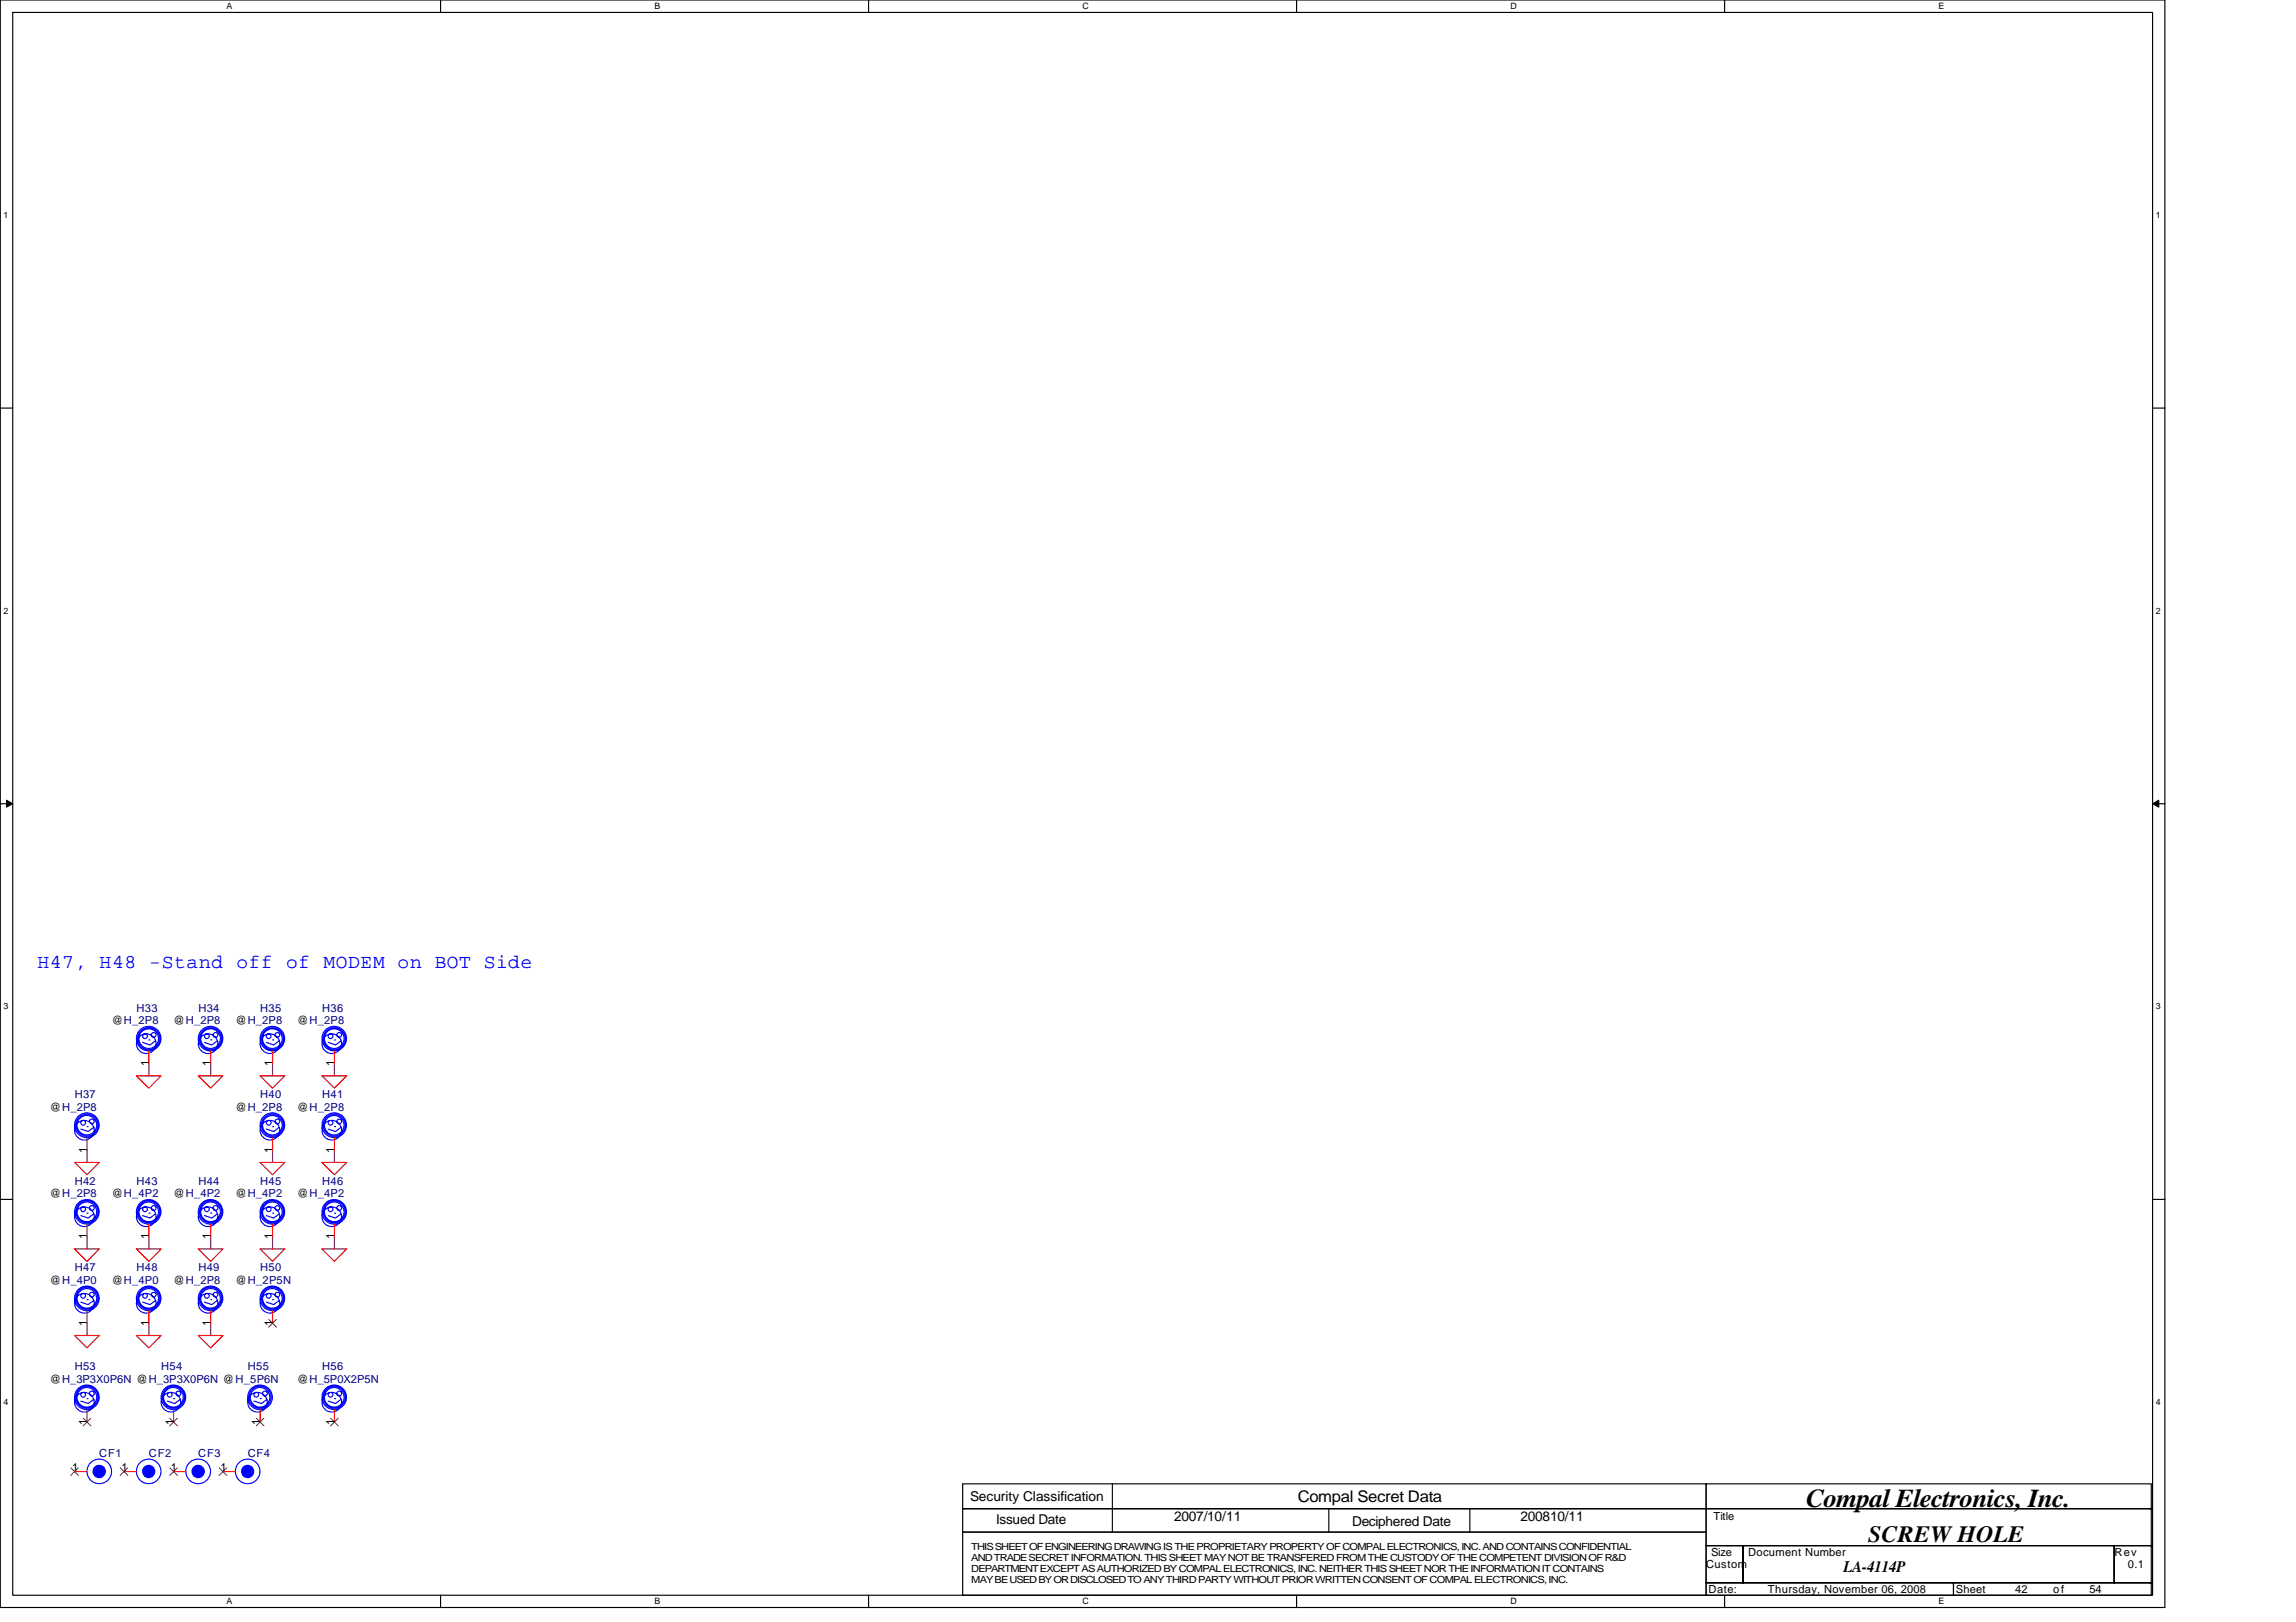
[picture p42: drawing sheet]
<svg xmlns="http://www.w3.org/2000/svg" width="297mm" height="210mm" viewBox="0 0 297 210" stroke-linecap="round" stroke-linejoin="round" font-family="sans-serif">
<defs><g id="words">
<text font-size="3.3" x="233.7" y="195.1">Compal Electronics, Inc.</text>
<text font-size="3" x="241.7" y="199.6">SCREW HOLE</text>
<text font-size="2.5" fill="#00f" x="4.8" y="125.3">H47, H48 -Stand off of MODEM on BOT Side</text>
<g font-size="2.1">
<text x="167.9" y="194.4">Compal Secret Data</text>
<text x="238.5" y="203.5">LA-4114P</text>
</g>
<g font-size="1.8">
<text x="125.5" y="194.2">Security Classification</text>
<text x="128.9" y="197.3">Issued Date</text>
<text x="151.9" y="196.8">2007/10/11</text>
<text x="174.9" y="197.4">Deciphered Date</text>
<text x="196.7" y="196.8">200810/11</text>
</g>
<g font-size="1.4" fill="#000080">
<text x="17.7" y="130.9">H33</text>
<text x="25.7" y="130.9">H34</text>
<text x="33.7" y="130.9">H35</text>
<text x="41.7" y="130.9">H36</text>
<text x="9.7" y="142.1">H37</text>
<text x="33.7" y="142.1">H40</text>
<text x="41.7" y="142.1">H41</text>
<text x="9.7" y="153.3">H42</text>
<text x="17.7" y="153.3">H43</text>
<text x="25.7" y="153.3">H44</text>
<text x="33.7" y="153.3">H45</text>
<text x="41.7" y="153.3">H46</text>
<text x="9.7" y="164.5">H47</text>
<text x="17.7" y="164.5">H48</text>
<text x="25.7" y="164.5">H49</text>
<text x="33.7" y="164.5">H50</text>
<text x="9.7" y="177.3">H53</text>
<text x="20.9" y="177.3">H54</text>
<text x="32.1" y="177.3">H55</text>
<text x="41.7" y="177.3">H56</text>
<text x="12.8" y="188.5">CF1</text>
<text x="19.3" y="188.5">CF2</text>
<text x="25.7" y="188.5">CF3</text>
<text x="32" y="188.5">CF4</text>
</g>
<g font-size="1.4">
<text x="14.5" y="132.5">@H_2P8</text>
<text x="19.2" y="137.9" transform="rotate(-90 19.2 137.9)">1</text>
<text x="22.5" y="132.5">@H_2P8</text>
<text x="27.2" y="137.9" transform="rotate(-90 27.2 137.9)">1</text>
<text x="30.5" y="132.5">@H_2P8</text>
<text x="35.2" y="137.9" transform="rotate(-90 35.2 137.9)">1</text>
<text x="38.5" y="132.5">@H_2P8</text>
<text x="43.2" y="137.9" transform="rotate(-90 43.2 137.9)">1</text>
<text x="6.5" y="143.7">@H_2P8</text>
<text x="30.5" y="143.7">@H_2P8</text>
<text x="38.5" y="143.7">@H_2P8</text>
<text x="11.2" y="149.2" transform="rotate(-90 11.2 149.2)">1</text>
<text x="35.2" y="149.2" transform="rotate(-90 35.2 149.2)">1</text>
<text x="43.2" y="149.2" transform="rotate(-90 43.2 149.2)">1</text>
<text x="6.5" y="154.9">@H_2P8</text>
<text x="14.5" y="154.9">@H_4P2</text>
<text x="22.5" y="154.9">@H_4P2</text>
<text x="30.5" y="154.9">@H_4P2</text>
<text x="38.5" y="154.9">@H_4P2</text>
<text x="11.2" y="160.4" transform="rotate(-90 11.2 160.4)">1</text>
<text x="19.2" y="160.4" transform="rotate(-90 19.2 160.4)">1</text>
<text x="27.2" y="160.4" transform="rotate(-90 27.2 160.4)">1</text>
<text x="35.2" y="160.4" transform="rotate(-90 35.2 160.4)">1</text>
<text x="43.2" y="160.4" transform="rotate(-90 43.2 160.4)">1</text>
<text x="6.5" y="166.1">@H_4P0</text>
<text x="14.5" y="166.1">@H_4P0</text>
<text x="22.5" y="166.1">@H_2P8</text>
<text x="30.5" y="166.1">@H_2P5N</text>
<text x="11.2" y="171.6" transform="rotate(-90 11.2 171.6)">1</text>
<text x="19.2" y="171.6" transform="rotate(-90 19.2 171.6)">1</text>
<text x="27.2" y="171.6" transform="rotate(-90 27.2 171.6)">1</text>
<text x="35.2" y="171.6" transform="rotate(-90 35.2 171.6)">1</text>
<text x="6.5" y="178.9">@H_3P3X0P6N @H_3P3X0P6N @H_5P6N</text>
<text x="38.5" y="178.9">@H_5P0X2P5N</text>
<text x="11.2" y="184.4" transform="rotate(-90 11.2 184.4)">1</text>
<text x="22.4" y="184.4" transform="rotate(-90 22.4 184.4)">1</text>
<text x="33.6" y="184.4" transform="rotate(-90 33.6 184.4)">1</text>
<text x="43.2" y="184.4" transform="rotate(-90 43.2 184.4)">1</text>
<text x="9.3" y="190.4">1</text>
<text x="15.7" y="190.4">1</text>
<text x="22.1" y="190.4">1</text>
<text x="28.5" y="190.4">1</text>
<text x="221.7" y="196.7">Title</text>
<text x="220.7" y="202.9">Custom</text>
<text x="221.4" y="201.3">Size</text>
<text x="226.2" y="201.3">Document Number</text>
<text x="273.6" y="201.3">Rev</text>
<text x="275.3" y="202.9">0.1</text>
<text x="221" y="206.1">Date:</text>
<text x="228.7" y="206.1">Thursday, November 06, 2008</text>
<text x="253" y="206.1">Sheet</text>
<text x="260.7" y="206.1">42</text>
<text x="265.6" y="206.1">of</text>
<text x="270.3" y="206.1">54</text>
</g>
<g font-size="1.3">
<text x="125.7" y="200.5">THIS SHEET OF ENGINEERING DRAWING IS THE PROPRIETARY PROPERTY OF COMPAL ELECTRONICS, INC. AND CONTAINS CONFIDENTIAL</text>
<text x="125.7" y="202">AND TRADE SECRET INFORMATION. THIS SHEET MAY NOT BE TRANSFERED FROM THE CUSTODY OF THE COMPETENT DIVISION OF R&amp;D</text>
<text x="125.7" y="203.5">DEPARTMENT EXCEPT AS AUTHORIZED BY COMPAL ELECTRONICS, INC. NEITHER THIS SHEET NOR THE INFORMATION IT CONTAINS</text>
<text x="125.7" y="204.9">MAY BE USED BY OR DISCLOSED TO ANY THIRD PARTY WITHOUT PRIOR WRITTEN CONSENT OF COMPAL ELECTRONICS, INC.</text>
</g>
<g font-size="1.1">
<text x="29.3" y="1.2">A</text>
<text x="84.7" y="1.2">B</text>
<text x="140" y="1.2">C</text>
<text x="195.4" y="1.2">D</text>
<text x="250.8" y="1.2">E</text>
<text x=".4" y="28.2">1</text>
<text x="278.9" y="28.2">1</text>
<text x=".4" y="79.4">2</text>
<text x="278.9" y="79.4">2</text>
<text x=".4" y="130.6">3</text>
<text x="278.9" y="130.6">3</text>
<text x=".4" y="181.8">4</text>
<text x="278.9" y="181.8">4</text>
<text x="29.3" y="207.6">A</text>
<text x="84.7" y="207.6">B</text>
<text x="140" y="207.6">C</text>
<text x="195.4" y="207.6">D</text>
<text x="250.8" y="207.6">E</text>
</g>
</g></defs>
<path d="M0 0h280.1v208h-280.1zM1.6 1.6h276.9v204.8h-276.9z" fill="none" stroke="#000" stroke-width=".15"/>
<g fill="#fff">
<path d="M29.3 .2h.8v1.2h-.8z"/>
<path d="M29.3 206.6h.8v1.3h-.8z"/>
</g>
<path d="M57 0v1.6M57 206.4v1.6" fill="none" stroke="#000" stroke-width=".15"/>
<g fill="#fff">
<path d="M84.7 .2h.7v1.2h-.7z"/>
<path d="M84.7 206.6h.7v1.3h-.7z"/>
</g>
<path d="M112.4 0v1.6M112.4 206.4v1.6" fill="none" stroke="#000" stroke-width=".15"/>
<g fill="#fff">
<path d="M140 .2h.8v1.2h-.8z"/>
<path d="M140 206.6h.8v1.3h-.8z"/>
</g>
<path d="M167.7 0v1.6M167.7 206.4v1.6" fill="none" stroke="#000" stroke-width=".15"/>
<g fill="#fff">
<path d="M195.4 .2h.8v1.2h-.8z"/>
<path d="M195.4 206.6h.8v1.3h-.8z"/>
</g>
<path d="M223.1 0v1.6M223.1 206.4v1.6" fill="none" stroke="#000" stroke-width=".15"/>
<g fill="#fff">
<path d="M250.8 .2h.7v1.2h-.7z"/>
<path d="M250.8 206.6h.7v1.3h-.7z"/>
<path d="M.4 27.2h.7v1.3h-.7z"/>
<path d="M278.9 27.2h.6v1.3h-.6z"/>
<path d="M.4 78.4h.7v1.3h-.7z"/>
<path d="M278.9 78.4h.6v1.3h-.6z"/>
</g>
<path d="M0 52.8h1.6M278.5 52.8h1.6" fill="none" stroke="#000" stroke-width=".15"/>
<g fill="#fff">
<path d="M.4 129.6h.7v1.3h-.7z"/>
<path d="M278.9 129.6h.6v1.3h-.6z"/>
</g>
<path d="M0 104h1.6M278.5 104h1.6" fill="none" stroke="#000" stroke-width=".15"/>
<path d="M.8 103.5l.8 .5-.8 .5zM278.5 104l.8-.5v1z" fill="#000" stroke="#000" stroke-width=".13"/>
<g fill="#fff">
<path d="M.4 180.8h.7v1.3h-.7z"/>
<path d="M278.9 180.8h.6v1.3h-.6z"/>
</g>
<g fill="none" stroke="#000" stroke-width=".15">
<path d="M0 155.2h1.6M278.5 155.2h1.6M124.5 192h96.2v3.2h-96.2zM124.5 195.2h96.2v3.1h-96.2zM124.5 198.3h96.2v8.1h-96.2zM143.9 192v6.3M171.9 195.2v3.1M190.2 195.2v3.1M220.7 192h57.6v3.2h-57.6zM220.7 195.2h57.6v4.8h-57.6zM220.7 200h4.8v4.8h-4.8zM220.7 204.8h32v1.6h-32z"/>
<path d="M225.5 200h48v4.8h-48zM252.7 204.8h25.6v1.6h-25.6zM273.5 200h4.8v4.8h-4.8z"/>
</g>
<g fill="none" stroke="#800040" stroke-width=".15">
<path d="M19.3 137.6v1.6M27.3 137.6v1.6M35.3 137.6v1.6M43.3 137.6v1.6M11.3 148.8v1.6M35.3 148.8v1.6M43.3 148.8v1.6M11.3 160v1.6M11.3 171.2v1.6M19.3 160v1.6M19.3 171.2v1.6M27.3 160v1.6"/>
<path d="M27.3 171.2v1.6M35.3 160v1.6M43.3 160v1.6"/>
</g>
<g fill="none" stroke="#f00" stroke-width=".15">
<path d="M17.6 139.2h3.2l-1.5 1.6zM19.3 136v1.6M25.7 139.2h3.1l-1.5 1.6zM27.3 136v1.6M33.7 139.2h3.1l-1.5 1.6zM35.3 136v1.6M41.7 139.2h3.1l-1.5 1.6zM43.3 136v1.6M9.6 150.4h3.2l-1.5 1.6zM11.3 147.2v1.6M11.3 158.4v1.6M19.3 158.4v1.6"/>
<path d="M27.3 158.4v1.6M33.7 150.4h3.1l-1.5 1.6zM35.3 147.2v1.6M35.3 158.4v1.6M41.7 150.4h3.1l-1.5 1.6zM43.3 147.2v1.6M43.3 158.4v1.6M9.6 161.6h3.2l-1.5 1.6zM9.6 172.8h3.2l-1.5 1.6zM11.3 169.6v1.6M17.6 161.6h3.2l-1.5 1.6zM17.6 172.8h3.2l-1.5 1.6z"/>
<path d="M19.3 169.6v1.6M25.7 161.6h3.1l-1.5 1.6zM25.7 172.8h3.1l-1.5 1.6zM27.3 169.6v1.6M33.7 161.6h3.1l-1.5 1.6zM35.3 169.6v1.6M41.7 161.6h3.1l-1.5 1.6zM9.6 190.4h1.7M11.3 182.4v1.6M16 190.4h1.6M22.5 190.4h1.5M22.5 182.4v1.6"/>
<path d="M28.8 190.4h1.7M33.7 182.4v1.6M43.3 182.4v1.6"/>
</g>
<g fill="none" stroke="#00f" stroke-width=".15">
<path d="M19.3 134.6h.1M20 134.7l-.6 .5-.9-.3M27.3 134.6h.1M28 134.7l-.6 .5-.9-.3M35.3 134.6h.1M36 134.7l-.6 .5-.9-.3M43.3 134.6h.1M44 134.7l-.6 .5-.9-.3M11.3 157h.1M11.3 145.8h.1M12 157.1l-.6 .5-.9-.3M12 145.9l-.6 .5-.9-.3"/>
<path d="M19.3 157h.1M20 157.1l-.6 .5-.9-.3M27.3 157h.1M28 157.1l-.6 .5-.9-.3M35.3 157h.1M35.3 145.8h.1M36 145.9l-.6 .5-.9-.3M36 157.1l-.6 .5-.9-.3M43.3 157h.1M43.3 145.8h.1M44 157.1l-.6 .5-.9-.3M44 145.9l-.6 .5-.9-.3"/>
<path d="M11.3 168.2h.1M12 168.4l-.6 .4-.9-.3M19.3 168.2h.1M20 168.4l-.6 .4-.9-.3M27.3 168.2h.1M28 168.4l-.6 .4-.9-.3M35.3 168.2h.1M36 168.4l-.6 .4-.9-.3M11.3 181h.1M12 181.1l-.6 .5-.9-.3M22.5 181h.1M23.3 181.1l-.7 .5-.9-.3"/>
<path d="M33.7 181h.1M34.5 181.1l-.7 .5-1-.3M43.3 181h.1M44 181.1l-.6 .5-.9-.3"/>
<circle cx="18.8" cy="134.1" r=".31"/>
<circle cx="18.9" cy="135.1" r="1.27"/>
<circle cx="19.2" cy="134.4" r="1.27"/>
<circle cx="19.2" cy="134.4" r="1.59"/>
<circle cx="19.2" cy="134.4" r="1.43"/>
<circle cx="19.9" cy="133.9" r=".31"/>
<circle cx="26.8" cy="134.1" r=".31"/>
<circle cx="26.9" cy="135.1" r="1.27"/>
<circle cx="27.2" cy="134.4" r="1.27"/>
<circle cx="27.2" cy="134.4" r="1.59"/>
<circle cx="27.2" cy="134.4" r="1.43"/>
<circle cx="27.9" cy="133.9" r=".31"/>
<circle cx="34.8" cy="134.1" r=".31"/>
<circle cx="34.9" cy="135.1" r="1.27"/>
<circle cx="35.2" cy="134.4" r="1.27"/>
<circle cx="35.2" cy="134.4" r="1.59"/>
<circle cx="35.2" cy="134.4" r="1.43"/>
<circle cx="35.9" cy="133.9" r=".31"/>
<circle cx="42.8" cy="134.1" r=".31"/>
<circle cx="42.9" cy="135.1" r="1.27"/>
<circle cx="43.2" cy="134.4" r="1.27"/>
<circle cx="43.2" cy="134.4" r="1.59"/>
<circle cx="43.3" cy="134.4" r="1.43"/>
<circle cx="43.9" cy="133.9" r=".31"/>
<circle cx="10.8" cy="156.5" r=".31"/>
<circle cx="10.8" cy="145.3" r=".31"/>
<circle cx="10.9" cy="157.5" r="1.27"/>
<circle cx="10.9" cy="146.3" r="1.27"/>
<circle cx="11.2" cy="145.6" r="1.6"/>
<circle cx="11.2" cy="156.8" r="1.27"/>
<circle cx="11.2" cy="156.8" r="1.59"/>
<circle cx="11.2" cy="145.6" r="1.27"/>
<circle cx="11.2" cy="156.8" r="1.43"/>
<circle cx="11.2" cy="145.6" r="1.43"/>
<circle cx="11.9" cy="156.3" r=".32"/>
<circle cx="11.9" cy="145.1" r=".31"/>
<circle cx="18.8" cy="156.5" r=".31"/>
<circle cx="18.9" cy="157.5" r="1.27"/>
<circle cx="19.2" cy="156.8" r="1.27"/>
<circle cx="19.2" cy="156.8" r="1.59"/>
<circle cx="19.2" cy="156.8" r="1.43"/>
<circle cx="19.9" cy="156.3" r=".32"/>
<circle cx="26.8" cy="156.5" r=".31"/>
<circle cx="26.9" cy="157.5" r="1.27"/>
<circle cx="27.2" cy="156.8" r="1.27"/>
<circle cx="27.2" cy="156.8" r="1.59"/>
<circle cx="27.2" cy="156.8" r="1.43"/>
<circle cx="27.9" cy="156.3" r=".32"/>
<circle cx="34.8" cy="156.5" r=".31"/>
<circle cx="34.8" cy="145.3" r=".31"/>
<circle cx="34.9" cy="157.5" r="1.27"/>
<circle cx="34.9" cy="146.3" r="1.27"/>
<circle cx="35.2" cy="145.6" r="1.6"/>
<circle cx="35.2" cy="156.8" r="1.27"/>
<circle cx="35.2" cy="156.8" r="1.59"/>
<circle cx="35.2" cy="145.6" r="1.27"/>
<circle cx="35.2" cy="156.8" r="1.43"/>
<circle cx="35.2" cy="145.6" r="1.43"/>
<circle cx="35.9" cy="156.3" r=".32"/>
<circle cx="35.9" cy="145.1" r=".31"/>
<circle cx="42.8" cy="156.5" r=".31"/>
<circle cx="42.8" cy="145.3" r=".31"/>
<circle cx="42.9" cy="157.5" r="1.27"/>
<circle cx="42.9" cy="146.3" r="1.27"/>
<circle cx="43.2" cy="145.6" r="1.6"/>
<circle cx="43.2" cy="156.8" r="1.27"/>
<circle cx="43.2" cy="156.8" r="1.59"/>
<circle cx="43.2" cy="145.6" r="1.27"/>
<circle cx="43.3" cy="156.8" r="1.43"/>
<circle cx="43.3" cy="145.6" r="1.43"/>
<circle cx="43.9" cy="156.3" r=".32"/>
<circle cx="43.9" cy="145.1" r=".31"/>
<circle cx="10.8" cy="167.7" r=".31"/>
<circle cx="10.9" cy="168.7" r="1.27"/>
<circle cx="11.2" cy="168" r="1.27"/>
<circle cx="11.2" cy="168" r="1.59"/>
<circle cx="11.2" cy="168" r="1.43"/>
<circle cx="11.9" cy="167.5" r=".31"/>
<circle cx="18.8" cy="167.7" r=".31"/>
<circle cx="18.9" cy="168.7" r="1.27"/>
<circle cx="19.2" cy="168" r="1.27"/>
<circle cx="19.2" cy="168" r="1.59"/>
<circle cx="19.2" cy="168" r="1.43"/>
<circle cx="19.9" cy="167.5" r=".31"/>
<circle cx="26.8" cy="167.7" r=".31"/>
<circle cx="26.9" cy="168.7" r="1.27"/>
<circle cx="27.2" cy="168" r="1.27"/>
<circle cx="27.2" cy="168" r="1.59"/>
<circle cx="27.2" cy="168" r="1.43"/>
<circle cx="27.9" cy="167.5" r=".31"/>
<circle cx="34.8" cy="167.7" r=".31"/>
<circle cx="34.9" cy="168.7" r="1.27"/>
<circle cx="35.2" cy="168" r="1.27"/>
<circle cx="35.2" cy="168" r="1.59"/>
<circle cx="35.2" cy="168" r="1.43"/>
<circle cx="35.9" cy="167.5" r=".31"/>
<circle cx="10.8" cy="180.5" r=".31"/>
<circle cx="10.9" cy="181.5" r="1.27"/>
<circle cx="11.2" cy="180.8" r="1.27"/>
<circle cx="11.2" cy="180.8" r="1.59"/>
<circle cx="11.2" cy="180.8" r="1.43"/>
<circle cx="11.9" cy="180.3" r=".32"/>
<circle cx="12.8" cy="190.4" r="1.59"/>
<circle cx="19.2" cy="190.4" r="1.59"/>
<circle cx="22" cy="180.5" r=".31"/>
<circle cx="22.1" cy="181.5" r="1.27"/>
<circle cx="22.4" cy="180.8" r="1.27"/>
<circle cx="22.4" cy="180.8" r="1.59"/>
<circle cx="22.4" cy="180.8" r="1.43"/>
<circle cx="23.1" cy="180.3" r=".32"/>
<circle cx="25.6" cy="190.4" r="1.6"/>
<circle cx="32" cy="190.4" r="1.59"/>
<circle cx="33.2" cy="180.5" r=".31"/>
<circle cx="33.3" cy="181.5" r="1.27"/>
<circle cx="33.6" cy="180.8" r="1.27"/>
<circle cx="33.6" cy="180.8" r="1.43"/>
<circle cx="33.6" cy="180.8" r="1.6"/>
<circle cx="34.3" cy="180.3" r=".32"/>
<circle cx="42.8" cy="180.5" r=".31"/>
<circle cx="42.9" cy="181.5" r="1.27"/>
<circle cx="43.2" cy="180.8" r="1.27"/>
<circle cx="43.2" cy="180.8" r="1.59"/>
<circle cx="43.3" cy="180.8" r="1.43"/>
<circle cx="43.9" cy="180.3" r=".32"/>
</g>
<g fill="none" stroke="#804000" stroke-width=".13">
<path d="M34.8 170.8l1 .9M35.7 170.8l-.9 .9M9.2 189.9l1 1M10.1 189.9l-1 1M10.8 183.5l1 1M11.7 183.5l-1 1M15.6 189.9l.9 1M16.5 189.9l-1 1M22 189.9l1 1M22 183.5l1 1M22.9 189.9l-1 1M22.9 183.5l-1 1"/>
<path d="M28.4 189.9l1 1M29.3 189.9l-1 1M33.2 183.5l1 1M34.1 183.5l-1 1M42.8 183.5l1 1M43.7 183.5l-.9 1"/>
</g>
<g fill="#00f" stroke="#00f" stroke-width=".15">
<circle cx="25.6" cy="190.4" r=".8"/>
<circle cx="12.8" cy="190.4" r=".8"/>
<circle cx="19.2" cy="190.4" r=".79"/>
<circle cx="32" cy="190.4" r=".79"/>
</g>
<use href="#words"/>
</svg>
